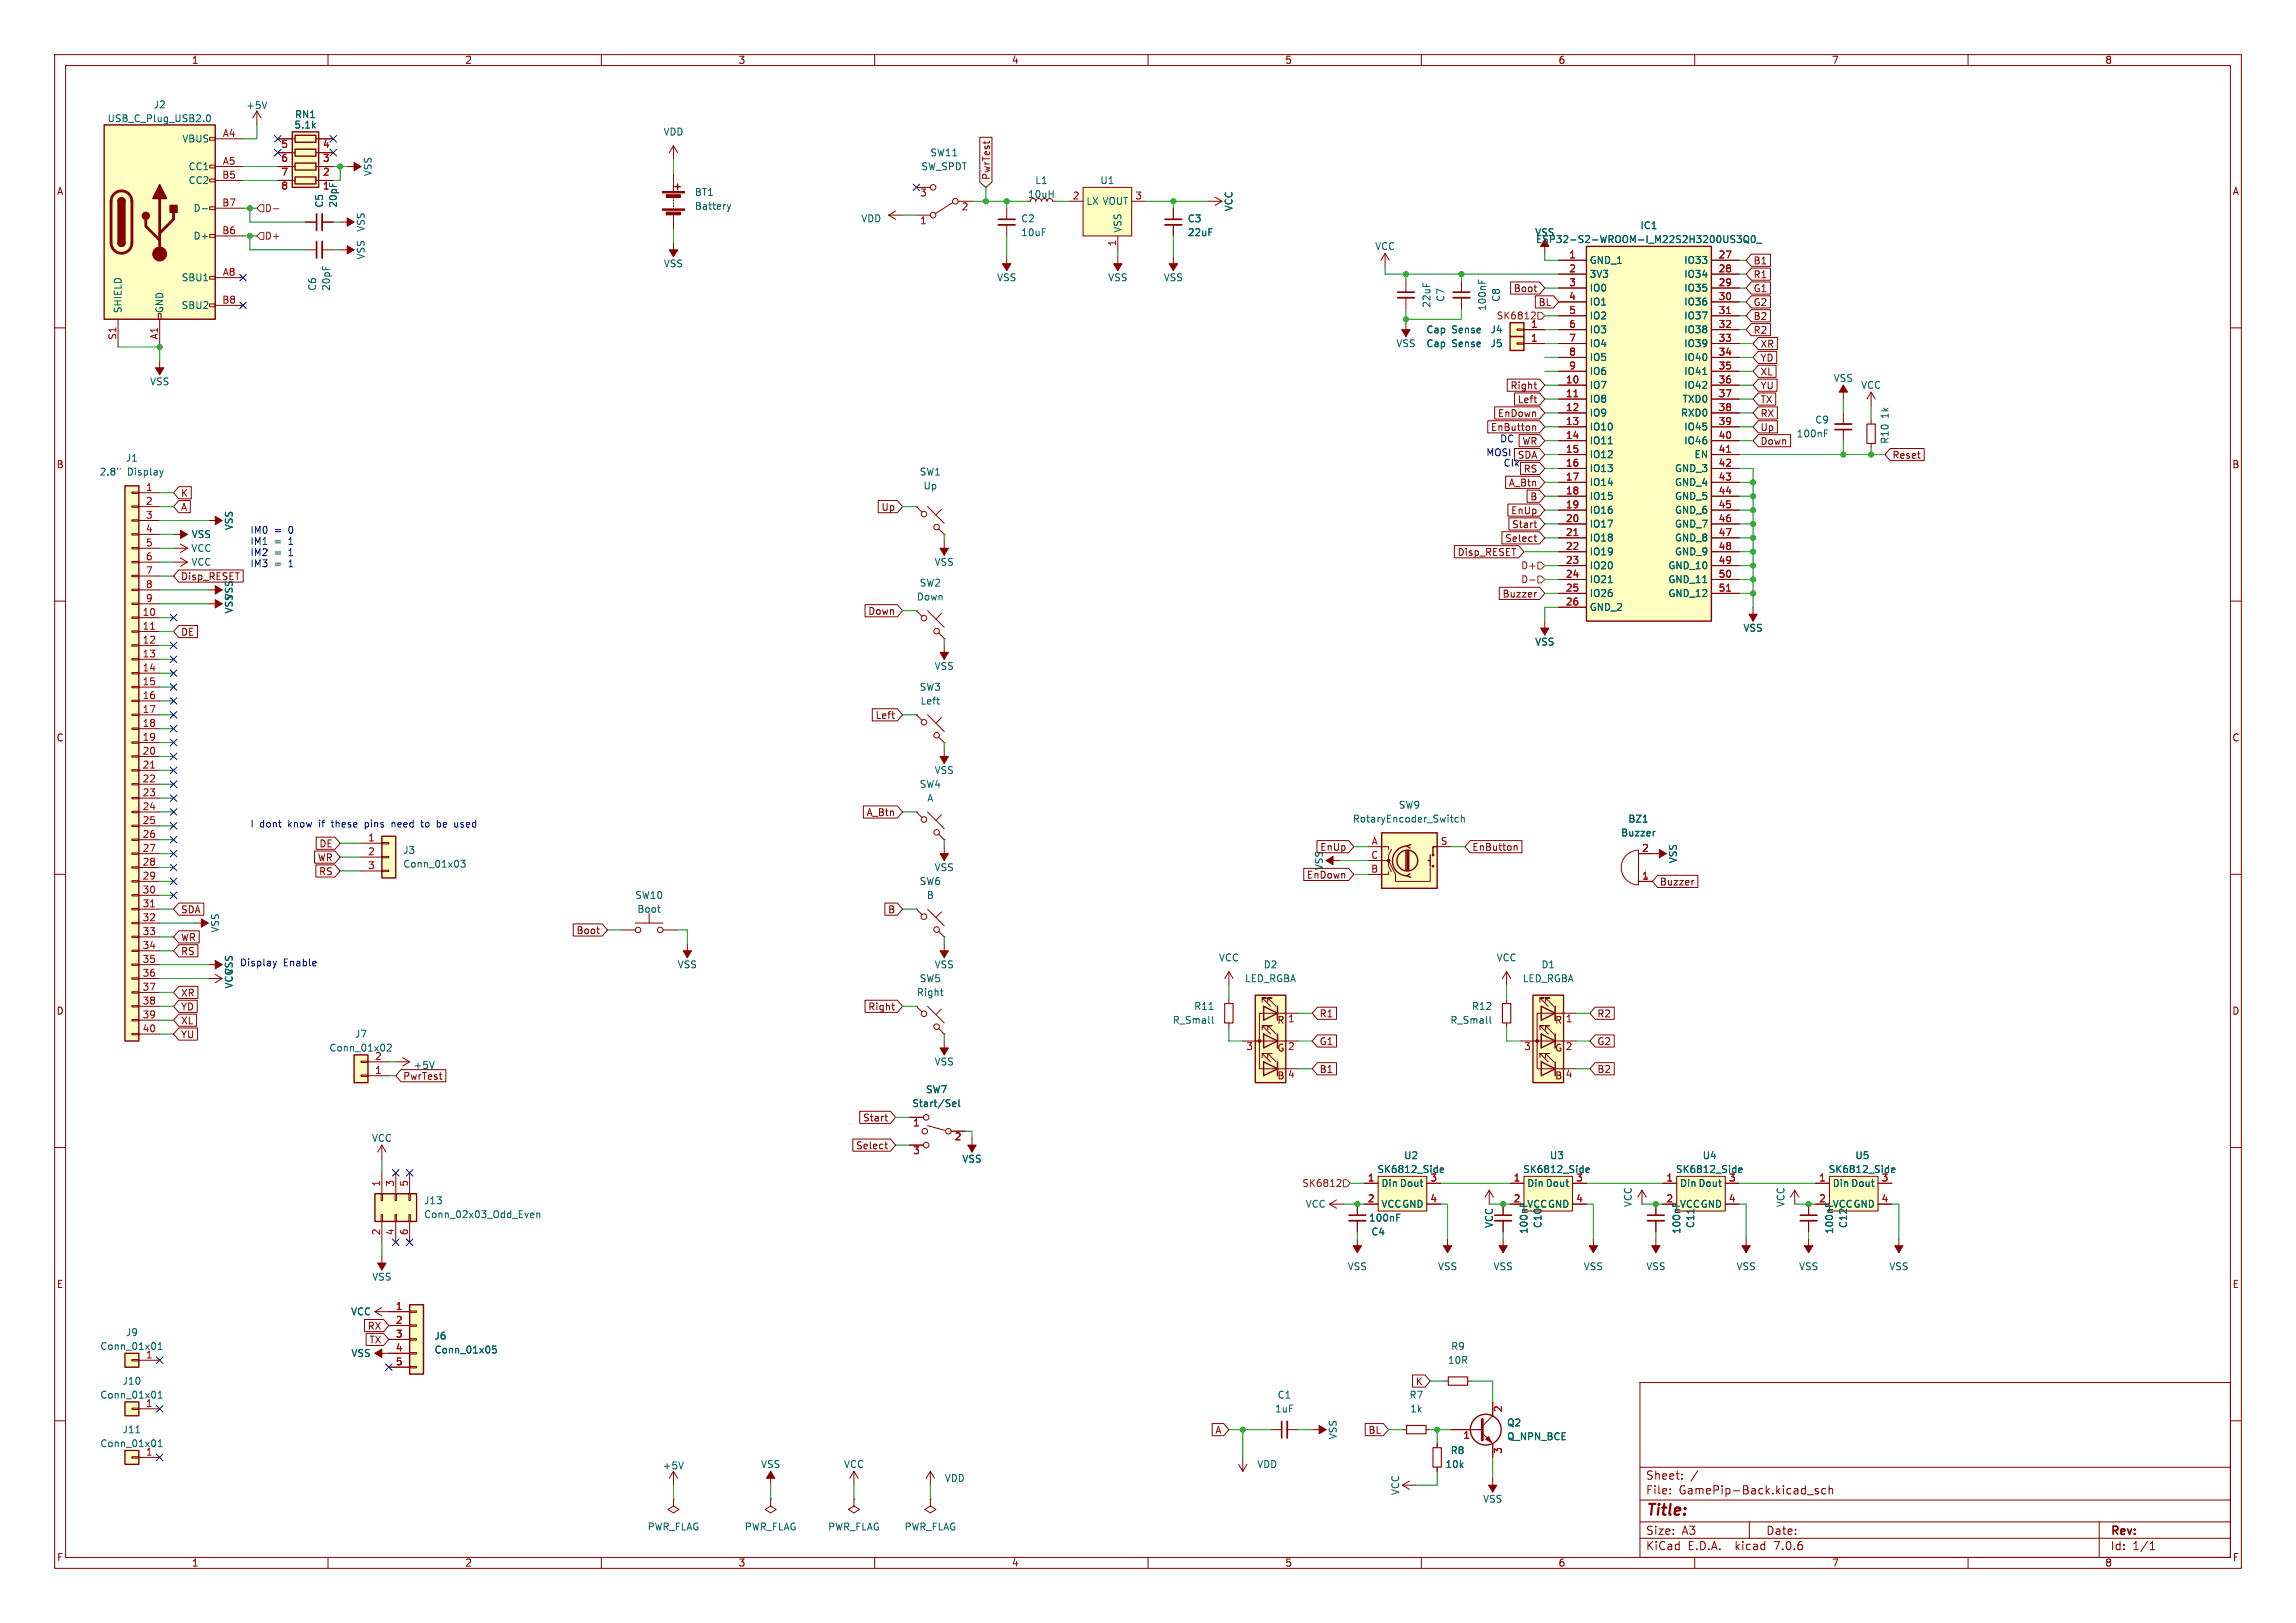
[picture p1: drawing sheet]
<svg xmlns="http://www.w3.org/2000/svg" width="420mm" height="297mm" viewBox="0 0 420 297" stroke-linecap="round" stroke-linejoin="round" font-family="sans-serif">
<defs><g id="words">
<text font-size="2.8" fill="#840000" x="301" y="277.9">Title:</text>
<g font-size="2.1" fill="#840000">
<text x="301" y="273.7">File:</text>
<text x="301" y="271">Sheet:</text>
<text x="307.1" y="273.7">GamePip-Back.kicad_sch</text>
<text x="301" y="281.1">Size:</text>
<text x="307.6" y="281.1">A3</text>
<text x="323" y="281.1">Date:</text>
<text x="386" y="281.3">Rev:</text>
<text x="301" y="283.9">KiCad</text>
<text x="308.7" y="283.9">E.D.A.</text>
<text x="317.6" y="283.9">kicad</text>
<text x="324.8" y="283.9">7.0.6</text>
<text x="386" y="283.9">Id:</text>
<text x="390.1" y="283.9">1/1</text>
</g>
<g font-size="1.8" fill="#840000">
<text x="35" y="11.9">1</text>
<text x="85" y="11.9">2</text>
<text x="135" y="11.9">3</text>
<text x="185" y="11.9">4</text>
<text x="235" y="11.9">5</text>
<text x="285" y="11.9">6</text>
<text x="335" y="11.9">7</text>
<text x="385" y="11.9">8</text>
<text x="10.3" y="35.9">A</text>
<text x="181.3" y="33" transform="rotate(-90 181.3 33)">PwrTest</text>
<text x="408.3" y="35.9">A</text>
<text x="276.8" y="53.7">Boot</text>
<text x="320.7" y="53.7">G1</text>
<text x="320.7" y="51.1">R1</text>
<text x="320.7" y="48.6">B1</text>
<text x="281.3" y="56.2">BL</text>
<text x="320.7" y="56.2">G2</text>
<text x="320.7" y="58.7">B2</text>
<text x="320.7" y="61.3">R2</text>
<text x="321.9" y="63.8">XR</text>
<text x="276.2" y="71.4">Right</text>
<text x="321.9" y="71.4">YU</text>
<text x="321.9" y="68.9">XL</text>
<text x="321.9" y="66.4">YD</text>
<text x="273.9" y="76.5">EnDown</text>
<text x="277.5" y="74">Left</text>
<text x="321.9" y="74">TX</text>
<text x="321.9" y="76.5">RX</text>
<text x="272.6" y="79.1">EnButton</text>
<text x="278.4" y="81.6">WR</text>
<text x="321.9" y="79.1">Up</text>
<text x="321.9" y="81.6">Down</text>
<text x="10.3" y="85.9">B</text>
<text x="275.9" y="89.2">A_Btn</text>
<text x="277.5" y="84.1">SDA</text>
<text x="278.6" y="86.7">RS</text>
<text x="346.1" y="84.1">Reset</text>
<text x="408.2" y="85.9">B</text>
<text x="33" y="93.7">A</text>
<text x="33" y="91.1">K</text>
<text x="161.1" y="93.7">Up</text>
<text x="276.3" y="94.3">EnUp</text>
<text x="279.8" y="91.8">B</text>
<text x="266.5" y="101.9">Disp_RESET</text>
<text x="275.2" y="99.4">Select</text>
<text x="276.5" y="96.8">Start</text>
<text x="33" y="106.4">Disp_RESET</text>
<text x="158.7" y="112.7">Down</text>
<text x="274.8" y="109.5">Buzzer</text>
<text x="33" y="116.5">DE</text>
<text x="160.1" y="131.8">Left</text>
<text x="10.3" y="135.9">C</text>
<text x="408.2" y="135.9">C</text>
<text x="158.4" y="149.5">A_Btn</text>
<text x="58.3" y="155.3">DE</text>
<text x="241.4" y="155.9">EnUp</text>
<text x="269.2" y="155.9">EnButton</text>
<text x="58" y="157.8">WR</text>
<text x="58.3" y="160.3">RS</text>
<text x="239" y="161">EnDown</text>
<text x="242.2" y="159.3" transform="rotate(-90 242.2 159.3)">VSS</text>
<text x="33" y="167.3">SDA</text>
<text x="162.4" y="167.3">B</text>
<text x="303.5" y="162.2">Buzzer</text>
<text x="33" y="172.4">WR</text>
<text x="105.4" y="171.1">Boot</text>
<text x="33" y="174.9">RS</text>
<text x="10.3" y="185.9">D</text>
<text x="33" y="182.6">XR</text>
<text x="33" y="185.1">YD</text>
<text x="158.7" y="185.1">Right</text>
<text x="408.2" y="185.9">D</text>
<text x="33" y="190.2">YU</text>
<text x="33" y="187.6">XL</text>
<text x="233.6" y="187.6">R</text>
<text x="241.3" y="186.4">R1</text>
<text x="241.3" y="191.5">G1</text>
<text x="284.4" y="187.6">R</text>
<text x="292.1" y="186.4">R2</text>
<text x="292.1" y="191.5">G2</text>
<text x="73.7" y="197.8">PwrTest</text>
<text x="75.6" y="195.8">+5V</text>
<text x="233.6" y="197.7">B</text>
<text x="233.6" y="192.6">G</text>
<text x="241.3" y="196.5">B1</text>
<text x="284.4" y="197.7">B</text>
<text x="284.4" y="192.6">G</text>
<text x="292.1" y="196.5">B2</text>
<text x="157.8" y="205.4">Start</text>
<text x="156.5" y="210.5">Select</text>
<text x="10.3" y="235.9">E</text>
<text x="408.3" y="235.9">E</text>
<text x="67.2" y="243.5">RX</text>
<text x="67.5" y="246.1">TX</text>
<text x="258.9" y="253.7">K</text>
<text x="222.2" y="262.6">A</text>
<text x="250.2" y="262.6">BL</text>
<text x="10.3" y="285.9">F</text>
<text x="35" y="286.9">1</text>
<text x="85" y="286.9">2</text>
<text x="135" y="286.9">3</text>
<text x="185" y="286.9">4</text>
<text x="235" y="286.9">5</text>
<text x="285" y="286.9">6</text>
<text x="335" y="286.9">7</text>
<text x="385" y="286.9">8</text>
<text x="408.3" y="285.9">F</text>
</g>
<g font-size="1.8" fill="#006464">
<text x="19.6" y="22.6">USB_C_Plug_USB2.0</text>
<text x="28" y="20">J2</text>
<text x="45" y="20.2">+5V</text>
<text x="53.8" y="23.7">5.1k</text>
<text x="53.9" y="21.8">RN1</text>
<text x="33.3" y="26.3">VBUS</text>
<text x="121.3" y="25">VDD</text>
<text x="170.1" y="28.8">SW11</text>
<text x="34.4" y="31.3">CC1</text>
<text x="34.4" y="33.9">CC2</text>
<text x="68.2" y="32.3" transform="rotate(-90 68.2 32.3)">VSS</text>
<text x="168.4" y="31.3">SW_SPDT</text>
<text x="189.3" y="33.9">L1</text>
<text x="201.2" y="33.9">U1</text>
<text x="35.3" y="39">D-</text>
<text x="59.3" y="38.1" transform="rotate(-90 59.3 38.1)">C5</text>
<text x="61.8" y="38.1" transform="rotate(-90 61.8 38.1)">20pF</text>
<text x="127" y="36">BT1</text>
<text x="127" y="38.6">Battery</text>
<text x="157.4" y="40.9">VDD</text>
<text x="186.7" y="40.9">C2</text>
<text x="187.9" y="36.4">10uH</text>
<text x="198.6" y="37.7">LX VOUT</text>
<text x="217.2" y="40.9">C3</text>
<text x="225.7" y="38.7" transform="rotate(-90 225.7 38.7)">VCC</text>
<text x="35.3" y="44">D+</text>
<text x="66.9" y="47.6" transform="rotate(-90 66.9 47.6)">VSS</text>
<text x="66.9" y="42.5" transform="rotate(-90 66.9 42.5)">VSS</text>
<text x="186.7" y="43.4">10uF</text>
<text x="205.3" y="42.7" transform="rotate(-90 205.3 42.7)">VSS</text>
<text x="217.2" y="43.4">22uF</text>
<text x="251.4" y="45.9">VCC</text>
<text x="280.7" y="43.4">VSS</text>
<text x="280.9" y="44.7">ESP32-S2-WROOM-I_M22S2H3200US3Q0_</text>
<text x="300" y="42.1">IC1</text>
<text x="33.1" y="51.7">SBU1</text>
<text x="58" y="53.3" transform="rotate(-90 58 53.3)">C6</text>
<text x="60.6" y="53.3" transform="rotate(-90 60.6 53.3)">20pF</text>
<text x="121.3" y="49.1">VSS</text>
<text x="182.3" y="51.7">VSS</text>
<text x="202.6" y="51.7">VSS</text>
<text x="212.8" y="51.7">VSS</text>
<text x="290.7" y="48.5">GND_1</text>
<text x="290.7" y="51">3V3</text>
<text x="290.7" y="53.6">IO0</text>
<text x="308" y="48.5">IO33</text>
<text x="308" y="51">IO34</text>
<text x="308" y="53.6">IO35</text>
<text x="22.5" y="57.4" transform="rotate(-90 22.5 57.4)">SHIELD</text>
<text x="30.1" y="57.4" transform="rotate(-90 30.1 57.4)">GND</text>
<text x="33.1" y="56.7">SBU2</text>
<text x="261.8" y="56.4" transform="rotate(-90 261.8 56.4)">22uF</text>
<text x="264.4" y="55.3" transform="rotate(-90 264.4 55.3)">C7</text>
<text x="272" y="57" transform="rotate(-90 272 57)">100nF</text>
<text x="274.5" y="55.3" transform="rotate(-90 274.5 55.3)">C8</text>
<text x="290.7" y="56.1">IO1</text>
<text x="290.7" y="58.6">IO2</text>
<text x="308" y="56.1">IO36</text>
<text x="308" y="58.6">IO37</text>
<text x="255.3" y="63.7">VSS</text>
<text x="260.8" y="61.2">Cap</text>
<text x="260.8" y="63.7">Cap</text>
<text x="265.6" y="61.2">Sense</text>
<text x="265.6" y="63.7">Sense</text>
<text x="272.6" y="61.2">J4</text>
<text x="272.6" y="63.7">J5</text>
<text x="290.7" y="61.2">IO3</text>
<text x="290.7" y="63.7">IO4</text>
<text x="308" y="61.2">IO38</text>
<text x="308" y="63.7">IO39</text>
<text x="27.4" y="70.7">VSS</text>
<text x="290.7" y="71.3">IO7</text>
<text x="290.7" y="66.3">IO5</text>
<text x="290.7" y="68.8">IO6</text>
<text x="308" y="66.3">IO40</text>
<text x="308" y="68.8">IO41</text>
<text x="308" y="71.3">IO42</text>
<text x="335.3" y="70.1">VSS</text>
<text x="340.3" y="71.3">VCC</text>
<text x="290.7" y="73.9">IO8</text>
<text x="290.7" y="76.4">IO9</text>
<text x="307.4" y="76.4">RXD0</text>
<text x="307.7" y="73.9">TXD0</text>
<text x="332" y="77.7">C9</text>
<text x="345.7" y="76.8" transform="rotate(-90 345.7 76.8)">1k</text>
<text x="290.7" y="79">IO10</text>
<text x="290.7" y="81.5">IO11</text>
<text x="308" y="79">IO45</text>
<text x="308" y="81.5">IO46</text>
<text x="328.6" y="80.2">100nF</text>
<text x="345.7" y="81.3" transform="rotate(-90 345.7 81.3)">R10</text>
<text x="18.1" y="87.2">2.8&quot;</text>
<text x="22.9" y="84.7">J1</text>
<text x="23.3" y="87.2">Display</text>
<text x="168.1" y="87.2">SW1</text>
<text x="168.8" y="89.8">Up</text>
<text x="290.7" y="84">IO12</text>
<text x="290.7" y="86.6">IO13</text>
<text x="290.7" y="89.1">IO14</text>
<text x="306.3" y="86.6">GND_3</text>
<text x="306.3" y="89.1">GND_4</text>
<text x="309.9" y="84">EN</text>
<text x="290.7" y="91.7">IO15</text>
<text x="290.7" y="94.2">IO16</text>
<text x="306.3" y="91.7">GND_5</text>
<text x="306.3" y="94.2">GND_6</text>
<text x="34.9" y="101.2">VCC</text>
<text x="35" y="98.7">VSS</text>
<text x="42.8" y="97.1" transform="rotate(-90 42.8 97.1)">VSS</text>
<text x="290.7" y="96.7">IO17</text>
<text x="290.7" y="99.3">IO18</text>
<text x="290.7" y="101.8">IO19</text>
<text x="306.3" y="96.7">GND_7</text>
<text x="306.3" y="99.3">GND_8</text>
<text x="306.3" y="101.8">GND_9</text>
<text x="34.9" y="103.7">VCC</text>
<text x="168.1" y="107.5">SW2</text>
<text x="170.9" y="103.7">VSS</text>
<text x="290.7" y="104.4">IO20</text>
<text x="290.7" y="106.9">IO21</text>
<text x="305.1" y="104.4">GND_10</text>
<text x="305.1" y="106.9">GND_11</text>
<text x="42.8" y="112.3" transform="rotate(-90 42.8 112.3)">VSS</text>
<text x="42.8" y="109.8" transform="rotate(-90 42.8 109.8)">VSS</text>
<text x="167.6" y="110.1">Down</text>
<text x="290.7" y="109.4">IO26</text>
<text x="290.7" y="112">GND_2</text>
<text x="305.1" y="109.4">GND_12</text>
<text x="280.7" y="118.3">VSS</text>
<text x="318.8" y="115.8">VSS</text>
<text x="170.9" y="122.8">VSS</text>
<text x="168.1" y="126.6">SW3</text>
<text x="168.3" y="129.1">Left</text>
<text x="170.9" y="141.8">VSS</text>
<text x="168.1" y="144.4">SW4</text>
<text x="169.5" y="146.9">A</text>
<text x="255.8" y="148.2">SW9</text>
<text x="247.4" y="150.7">RotaryEncoder_Switch</text>
<text x="296.4" y="153.3">Buzzer</text>
<text x="297.8" y="150.7">BZ1</text>
<text x="73.7" y="156.4">J3</text>
<text x="73.7" y="159">Conn_01x03</text>
<text x="170.9" y="159.6">VSS</text>
<text x="306.9" y="158.1" transform="rotate(-90 306.9 158.1)">VSS</text>
<text x="116.1" y="164.7">SW10</text>
<text x="116.5" y="167.2">Boot</text>
<text x="168.1" y="162.2">SW6</text>
<text x="169.4" y="164.7">B</text>
<text x="40.2" y="170.8" transform="rotate(-90 40.2 170.8)">VSS</text>
<text x="42.8" y="178.4" transform="rotate(-90 42.8 178.4)">VSS</text>
<text x="123.9" y="177.4">VSS</text>
<text x="168.1" y="179.9">SW5</text>
<text x="170.9" y="177.4">VSS</text>
<text x="222.9" y="176.1">VCC</text>
<text x="227.7" y="179.9">LED_RGBA</text>
<text x="231.1" y="177.4">D2</text>
<text x="273.7" y="176.1">VCC</text>
<text x="278.5" y="179.9">LED_RGBA</text>
<text x="281.9" y="177.4">D1</text>
<text x="42.8" y="181" transform="rotate(-90 42.8 181)">VCC</text>
<text x="167.6" y="182.5">Right</text>
<text x="218.3" y="185">R11</text>
<text x="269.1" y="185">R12</text>
<text x="64.8" y="190.1">J7</text>
<text x="214.4" y="187.6">R_Small</text>
<text x="265.2" y="187.6">R_Small</text>
<text x="60.2" y="192.6">Conn_01x02</text>
<text x="68.5" y="194.1">2</text>
<text x="170.9" y="195.2">VSS</text>
<text x="166.8" y="202.8">Start/Sel</text>
<text x="169.3" y="200.3">SW7</text>
<text x="67.9" y="209.1">VCC</text>
<text x="175.9" y="213">VSS</text>
<text x="251.9" y="214.9">SK6812_Side</text>
<text x="256.8" y="212.3">U2</text>
<text x="278.5" y="214.9">SK6812_Side</text>
<text x="283.4" y="212.3">U3</text>
<text x="306.5" y="214.9">SK6812_Side</text>
<text x="311.4" y="212.3">U4</text>
<text x="334.4" y="214.9">SK6812_Side</text>
<text x="339.3" y="212.3">U5</text>
<text x="77.5" y="220.6">J13</text>
<text x="238.7" y="221.2">VCC</text>
<text x="252.6" y="217.4">Din Dout</text>
<text x="252.6" y="221.2">VCCGND</text>
<text x="279.3" y="217.4">Din Dout</text>
<text x="279.3" y="221.2">VCCGND</text>
<text x="298.7" y="221" transform="rotate(-90 298.7 221)">VCC</text>
<text x="307.2" y="217.4">Din Dout</text>
<text x="307.2" y="221.2">VCCGND</text>
<text x="326.6" y="221" transform="rotate(-90 326.6 221)">VCC</text>
<text x="335.2" y="217.4">Din Dout</text>
<text x="335.2" y="221.2">VCCGND</text>
<text x="77.5" y="223.1">Conn_02x03_Odd_Even</text>
<text x="250.3" y="223.7">100nF</text>
<text x="250.8" y="226.3">C4</text>
<text x="273.3" y="224.8" transform="rotate(-90 273.3 224.8)">VCC</text>
<text x="279.6" y="225.9" transform="rotate(-90 279.6 225.9)">100nF</text>
<text x="282.2" y="224.8" transform="rotate(-90 282.2 224.8)">C10</text>
<text x="307.6" y="225.9" transform="rotate(-90 307.6 225.9)">100nF</text>
<text x="310.1" y="224.8" transform="rotate(-90 310.1 224.8)">C11</text>
<text x="335.5" y="225.9" transform="rotate(-90 335.5 225.9)">100nF</text>
<text x="338" y="224.8" transform="rotate(-90 338 224.8)">C12</text>
<text x="246.4" y="232.6">VSS</text>
<text x="262.9" y="232.6">VSS</text>
<text x="273.1" y="232.6">VSS</text>
<text x="289.6" y="232.6">VSS</text>
<text x="301" y="232.6">VSS</text>
<text x="317.6" y="232.6">VSS</text>
<text x="329" y="232.6">VSS</text>
<text x="345.5" y="232.6">VSS</text>
<text x="68" y="234.5">VSS</text>
<text x="22.9" y="244.7">J9</text>
<text x="64.1" y="240.9">VCC</text>
<text x="79.4" y="245.3">J6</text>
<text x="18.3" y="247.2">Conn_01x01</text>
<text x="64.2" y="248.5">VSS</text>
<text x="79.4" y="247.9">Conn_01x05</text>
<text x="264.8" y="249.8">10R</text>
<text x="265.4" y="247.2">R9</text>
<text x="18.3" y="256.1">Conn_01x01</text>
<text x="22.3" y="253.6">J10</text>
<text x="233.6" y="256.1">C1</text>
<text x="257.7" y="256.1">R7</text>
<text x="22.3" y="262.5">J11</text>
<text x="233.1" y="258.7">1uF</text>
<text x="244.7" y="263.5" transform="rotate(-90 244.7 263.5)">VSS</text>
<text x="257.9" y="258.7">1k</text>
<text x="275.6" y="261.2">Q2</text>
<text x="275.6" y="263.8">Q_NPN_BCE</text>
<text x="18.3" y="265">Conn_01x01</text>
<text x="121.2" y="269.1">+5V</text>
<text x="139.1" y="268.8">VSS</text>
<text x="154.3" y="268.8">VCC</text>
<text x="229.9" y="268.8">VDD</text>
<text x="264.3" y="268.8">10k</text>
<text x="265.3" y="266.3">R8</text>
<text x="172.7" y="271.4">VDD</text>
<text x="256.1" y="273.7" transform="rotate(-90 256.1 273.7)">VCC</text>
<text x="271.2" y="275.2">VSS</text>
<text x="118.4" y="280.3">PWR_FLAG</text>
<text x="136.2" y="280.3">PWR_FLAG</text>
<text x="151.4" y="280.3">PWR_FLAG</text>
<text x="165.4" y="280.3">PWR_FLAG</text>
</g>
<g font-size="1.8" fill="#a90000">
<text x="40.7" y="25.1">A4</text>
<text x="51.4" y="27.4">5</text>
<text x="51.4" y="29.9">6</text>
<text x="59" y="29.9">3</text>
<text x="59" y="27.4">4</text>
<text x="40.6" y="32.8">B5</text>
<text x="40.7" y="30.2">A5</text>
<text x="51.4" y="32.5">7</text>
<text x="51.4" y="35">8</text>
<text x="59" y="35">1</text>
<text x="59" y="32.5">2</text>
<text x="40.6" y="37.8">B7</text>
<text x="168.2" y="41.4">1</text>
<text x="168.2" y="36.3">3</text>
<text x="175.8" y="38.8">2</text>
<text x="196.1" y="36.6">2</text>
<text x="207.6" y="36.6">3</text>
<text x="40.6" y="42.9">B6</text>
<text x="204.2" y="45.2" transform="rotate(-90 204.2 45.2)">1</text>
<text x="286.9" y="47.4">1</text>
<text x="314.3" y="47.4">27</text>
<text x="40.7" y="50.5">A8</text>
<text x="286.9" y="49.9">2</text>
<text x="286.9" y="52.5">3</text>
<text x="314.3" y="49.9">28</text>
<text x="314.3" y="52.5">29</text>
<text x="40.6" y="55.6">B8</text>
<text x="286.9" y="55">4</text>
<text x="286.9" y="57.5">5</text>
<text x="314.3" y="55">30</text>
<text x="314.3" y="57.5">31</text>
<text x="21.3" y="62.3" transform="rotate(-90 21.3 62.3)">S1</text>
<text x="29" y="62.2" transform="rotate(-90 29 62.2)">A1</text>
<text x="280" y="60.1">1</text>
<text x="280" y="62.6">1</text>
<text x="286.9" y="60.1">6</text>
<text x="286.9" y="62.6">7</text>
<text x="286.9" y="65.2">8</text>
<text x="314.3" y="60.1">32</text>
<text x="314.3" y="62.6">33</text>
<text x="314.3" y="65.2">34</text>
<text x="286.3" y="70.2">10</text>
<text x="286.9" y="67.7">9</text>
<text x="314.3" y="67.7">35</text>
<text x="314.3" y="70.2">36</text>
<text x="286.3" y="72.8">11</text>
<text x="286.3" y="75.3">12</text>
<text x="286.3" y="77.9">13</text>
<text x="314.3" y="72.8">37</text>
<text x="314.3" y="75.3">38</text>
<text x="314.3" y="77.9">39</text>
<text x="286.3" y="80.4">14</text>
<text x="286.3" y="82.9">15</text>
<text x="314.3" y="80.4">40</text>
<text x="314.3" y="82.9">41</text>
<text x="26.6" y="89.9">1</text>
<text x="286.3" y="85.5">16</text>
<text x="286.3" y="88">17</text>
<text x="314.3" y="85.5">42</text>
<text x="314.3" y="88">43</text>
<text x="26.6" y="92.5">2</text>
<text x="26.6" y="95">3</text>
<text x="286.3" y="90.6">18</text>
<text x="286.3" y="93.1">19</text>
<text x="286.3" y="95.6">20</text>
<text x="314.3" y="90.6">44</text>
<text x="314.3" y="93.1">45</text>
<text x="314.3" y="95.6">46</text>
<text x="26.6" y="97.5">4</text>
<text x="26.6" y="100.1">5</text>
<text x="286.3" y="98.2">21</text>
<text x="286.3" y="100.7">22</text>
<text x="314.3" y="98.2">47</text>
<text x="314.3" y="100.7">48</text>
<text x="26.6" y="102.6">6</text>
<text x="26.6" y="105.2">7</text>
<text x="26.6" y="107.7">8</text>
<text x="286.3" y="103.3">23</text>
<text x="286.3" y="105.8">24</text>
<text x="314.3" y="103.3">49</text>
<text x="314.3" y="105.8">50</text>
<text x="26" y="112.8">10</text>
<text x="26.6" y="110.2">9</text>
<text x="286.3" y="108.3">25</text>
<text x="286.3" y="110.9">26</text>
<text x="314.3" y="108.3">51</text>
<text x="26" y="115.3">11</text>
<text x="26" y="117.9">12</text>
<text x="26" y="120.4">13</text>
<text x="26" y="122.9">14</text>
<text x="26" y="125.5">15</text>
<text x="26" y="128">16</text>
<text x="26" y="130.6">17</text>
<text x="26" y="133.1">18</text>
<text x="26" y="135.6">19</text>
<text x="26" y="138.2">20</text>
<text x="26" y="140.7">21</text>
<text x="26" y="143.3">22</text>
<text x="26" y="145.8">23</text>
<text x="26" y="148.3">24</text>
<text x="26" y="150.9">25</text>
<text x="26" y="153.4">26</text>
<text x="26" y="156">27</text>
<text x="67.2" y="154.1">1</text>
<text x="250.8" y="154.7">A</text>
<text x="263.5" y="154.7">S</text>
<text x="300.3" y="156">2</text>
<text x="26" y="158.5">28</text>
<text x="26" y="161">29</text>
<text x="67.2" y="156.6">2</text>
<text x="67.2" y="159.1">3</text>
<text x="250.7" y="159.8">B</text>
<text x="250.7" y="157.2">C</text>
<text x="300.3" y="161">1</text>
<text x="26" y="163.6">30</text>
<text x="26" y="166.1">31</text>
<text x="26" y="168.7">32</text>
<text x="26" y="171.2">33</text>
<text x="26" y="173.7">34</text>
<text x="26" y="176.3">35</text>
<text x="26" y="178.8">36</text>
<text x="26" y="181.4">37</text>
<text x="26" y="183.9">38</text>
<text x="26" y="186.4">39</text>
<text x="26" y="189">40</text>
<text x="235.5" y="187.4">1</text>
<text x="286.3" y="187.4">1</text>
<text x="68.5" y="196.6">1</text>
<text x="227.9" y="192.5">3</text>
<text x="235.5" y="192.5">2</text>
<text x="235.5" y="197.6">4</text>
<text x="278.7" y="192.5">3</text>
<text x="286.3" y="192.5">2</text>
<text x="286.3" y="197.6">4</text>
<text x="166.9" y="206.5">1</text>
<text x="174.6" y="209">2</text>
<text x="166.9" y="211.5">3</text>
<text x="69.6" y="217.2" transform="rotate(-90 69.6 217.2)">1</text>
<text x="72.1" y="217.2" transform="rotate(-90 72.1 217.2)">3</text>
<text x="74.7" y="217.2" transform="rotate(-90 74.7 217.2)">5</text>
<text x="250.1" y="216.3">1</text>
<text x="250.1" y="220.1">2</text>
<text x="261.5" y="216.3">3</text>
<text x="261.5" y="220.1">4</text>
<text x="276.8" y="216.3">1</text>
<text x="276.8" y="220.1">2</text>
<text x="288.2" y="216.3">3</text>
<text x="288.2" y="220.1">4</text>
<text x="304.7" y="216.3">1</text>
<text x="304.7" y="220.1">2</text>
<text x="316.2" y="216.3">3</text>
<text x="316.2" y="220.1">4</text>
<text x="332.7" y="216.3">1</text>
<text x="332.7" y="220.1">2</text>
<text x="344.1" y="216.3">3</text>
<text x="344.1" y="220.1">4</text>
<text x="69.6" y="226.1" transform="rotate(-90 69.6 226.1)">2</text>
<text x="72.1" y="226.1" transform="rotate(-90 72.1 226.1)">4</text>
<text x="74.7" y="226.1" transform="rotate(-90 74.7 226.1)">6</text>
<text x="72.3" y="239.8">1</text>
<text x="72.3" y="242.3">2</text>
<text x="72.3" y="244.9">3</text>
<text x="26.6" y="248.7">1</text>
<text x="72.3" y="247.4">4</text>
<text x="72.3" y="249.9">5</text>
<text x="26.6" y="257.6">1</text>
<text x="267.6" y="263.6">1</text>
<text x="275" y="258.5" transform="rotate(-90 275 258.5)">2</text>
<text x="26.6" y="266.4">1</text>
<text x="275" y="266.1" transform="rotate(-90 275 266.1)">3</text>
</g>
<g font-size="1.8" fill="#725600">
<text x="48.4" y="39">D-</text>
<text x="48.4" y="44">D+</text>
<text x="273.7" y="58.6">SK6812</text>
<text x="278.2" y="104.4">D+</text>
<text x="278.2" y="106.9">D-</text>
<text x="238.1" y="217.4">SK6812</text>
</g>
<g font-size="1.8" fill="#0000c2">
<text x="271.8" y="83.6">MOSI</text>
<text x="274.3" y="81">DC</text>
<text x="275" y="85.5">Clk</text>
<text x="45.7" y="97.8">IM0</text>
<text x="45.7" y="99.8">IM1</text>
<text x="45.7" y="101.8">IM2</text>
<text x="50.2" y="97.8">=</text>
<text x="50.2" y="99.8">=</text>
<text x="50.2" y="101.8">=</text>
<text x="52.9" y="97.8">0</text>
<text x="52.9" y="99.8">1</text>
<text x="52.9" y="101.8">1</text>
<text x="45.7" y="103.9">IM3</text>
<text x="50.2" y="103.9">=</text>
<text x="52.9" y="103.9">1</text>
<text x="45.7" y="151.5">I</text>
<text x="47.5" y="151.5">dont</text>
<text x="52.8" y="151.5">know</text>
<text x="58.7" y="151.5">if</text>
<text x="61.2" y="151.5">these</text>
<text x="67.4" y="151.5">pins</text>
<text x="72.5" y="151.5">need</text>
<text x="78.2" y="151.5">to</text>
<text x="81.2" y="151.5">be</text>
<text x="84.6" y="151.5">used</text>
<text x="43.8" y="176.9">Display</text>
<text x="51.8" y="176.9">Enable</text>
</g>
</g></defs>
<g fill="none" stroke="#840000" stroke-width=".18">
<path d="M10 10h400v277h-400zM12 12h396v273h-396zM60 10v2M110 10v2M160 10v2M210 10v2M260 10v2M310 10v2M360 10v2M38.4 37.8h1v.6h-1zM38.4 32.8h1v.5h-1zM38.4 30.2h1v.5h-1z"/>
<path d="M38.4 25.1h1v.6h-1zM39.4 38.1h5M39.4 25.4h5M39.4 30.5h5M39.4 33h5M47 20.3l-.8 1.3M47 20.3v2.6M47 20.3l.8 1.3M50.8 25.4h3.2M50.8 30.5h3.2M50.8 33h3.2M50.8 27.9h3.2"/>
<path d="M57.8 25.4h3.2M57.8 30.5h3.2M57.8 33h3.2M57.8 27.9h3.2M63.5 30.5h2.5M123.2 26.7v2.5M123.2 31.8v3.3M123.2 36.1v.2M123.2 36.6v.2M123.2 37.1v.2M123.2 37.6v.2M123.2 38.1v.3"/>
<path d="M123.2 39.4v2.5M123.2 26.7l-.8 1.2M123.2 26.7l.8 1.2M162.6 39.4h2.5M162.6 39.4l1.2 .7M163.8 38.6l-1.2 .8M167.6 39.4h2.6M167.6 34.3h2.6M174.2 37.1l-3.1 2M175.3 36.8h2.5M179.2 25.1h2.3v8.2l-1.2 1-1.1-1zM180.2 25.8v.5"/>
<path d="M181 25.8v.2M184.1 38.1v2M192.5 36.8h.5M195.6 36.8h2.5M198.1 34.3h8.9v8.9h-8.9zM207 36.8h2.5M214.6 38.1v2M221 36.8h2.5M222.2 36.1l1.3 .7M223.5 36.8l-1.3 .8M10 60h2M21.6 58.4v5.1"/>
<path d="M29 57.4h.5v1h-.5zM29.2 58.4v5.1M38.3 55.6h1v.5h-1zM38.4 50.6h1v.5h-1zM38.4 42.9h1v.5h-1zM39.4 50.8h5M39.4 43.2h5M39.4 55.9h5M55.9 45.7h2M55.9 40.6h2M58.9 45.7h2.1M58.9 40.6h2.1"/>
<path d="M62.2 45.7h2.6M62.2 40.6h2.6M123.2 44.5v2.5M184.1 41.1v2.1M184.1 47v2.5M204.5 43.2v2.5M204.5 47v2.5M214.6 41.1v2.1M214.6 47v2.5M253.4 46.4l-.8 1.2M253.4 46.4v2.5M253.4 46.4l.7 1.2"/>
<path d="M257.2 51.4v2.1M257.2 54.5v2M257.2 59.1v2.5M267.3 51.4v2.1M267.3 54.5v2M276.3 51.6h5.3l1 1.1-1 1.1h-5.3zM280.6 52.5h.5M280.8 54.1h3.4l.9 1.1-.9 1.2h-3.4zM281 53.4h.1M282.6 43.8v2.6M285.1 47.6h5.1M285.1 50.2h5.1"/>
<path d="M285.1 52.7h5.1M285.1 55.2h5.1M285.1 57.8h5.1M313.1 47.6h5M313.1 50.2h5M313.1 52.7h5M313.1 55.2h5M313.1 57.8h5M320.4 54.1h3.5v2.3h-3.5l-1-1.2zM320.4 56.7h3.5v2.2h-3.5l-1-1.1zM320.4 51.6h3.5v2.2h-3.5l-1-1.1zM320.4 49.1h3.5v2.2h-3.5l-1-1.1z"/>
<path d="M320.4 46.5h3.5v2.2h-3.5l-1-1.1zM320.4 59.2h3.5v2.2h-3.5l-1-1.1zM408 60h2M29.2 66v2.6M272.1 77h9.5l1 1.1-1 1.1h-9.5zM273.4 74.5h8.2l1 1.1-1 1.1h-8.2zM275.7 69.4h5.9l1 1.1-1 1.1h-5.9zM277 71.9h4.6l1 1.1-1 1.1h-4.6zM277.5 60.2h1.3v.3h-1.3zM277.5 62.7h1.3v.3h-1.3zM277.9 79.5h3.7l1 1.1-1 1.2h-3.7zM278.8 60.3h3.8"/>
<path d="M278.8 62.9h3.8M280.4 78l.1-.1 .3 .1 .1 .8M280.6 72.8h.5M280.6 70.3h.5M280.8 71.1l.3 .1M281 73.7h.1M285.1 70.5h5.1M285.1 73h5.1M285.1 75.6h5.1M285.1 78.1h5.1M285.1 60.3h5.1M285.1 62.9h5.1"/>
<path d="M285.1 65.4h5.1M285.1 67.9h5.1M313.1 70.5h5M313.1 73h5M313.1 75.6h5M313.1 78.1h5M313.1 60.3h5M313.1 62.9h5M313.1 65.4h5M313.1 67.9h5M321.6 77h3.5v2.2h-3.5l-.9-1.1zM321.6 79.5h5.9v2.3h-5.9l-.9-1.2z"/>
<path d="M321.6 71.9h3.2v2.2h-3.2l-.9-1.1zM321.6 74.5h3.5v2.2h-3.5l-.9-1.1zM321.6 69.4h3.5v2.2h-3.5l-.9-1.1zM321.6 61.8h3.5v2.2h-3.5l-.9-1.1zM321.6 66.8h3.3v2.3h-3.3l-.9-1.2zM321.6 64.3h3.4v2.2h-3.4l-.9-1.1zM337.2 70.5v2.5M337.2 75.6v2M337.2 78.6v2M342.3 71.8l.7 1.2M342.3 71.8v2.5M342.3 76.8v.8"/>
<path d="M342.3 71.8l-.8 1.2M24.1 97.7h1.3v.2h-1.3zM24.1 95.1h1.3v.3h-1.3zM24.1 92.6h1.3v.2h-1.3zM24.1 90h1.3v.3h-1.3zM25.4 97.8h3.8M25.4 95.3h3.8M25.4 90.2h3.8M25.4 92.7h3.8M31.7 97.8h2.6M32.7 91.6h2.1v2.2h-2.1l-1-1.1zM32.7 89.1h2.3v2.2h-2.3l-1-1.1z"/>
<path d="M33 99.6l1.3 .7M38.1 95.3h2.5M160.7 91.6h3.4l1 1.1-1 1.1h-3.4zM167.6 92.7l1.1 1M167.6 92.7h.1M169.7 92.7l3 3.1M171.7 96.8l1 1M172.2 93.2l-1 1M172.7 97.8h.1M172.7 99.1v2.5M266 99.9h11.8l1 1.1-1 1.1h-11.8zM274.7 97.3h6.9l1 1.1-1 1.1h-6.9z"/>
<path d="M275.4 87.2h6.2l1 1.1-1 1.1h-6.2zM275.8 92.2h5.8l1 1.1-1 1.2h-5.8zM276 94.8h5.6l1 1.1-1 1.1h-5.6zM277 82.1h4.6l1 1.1-1 1.1h-4.6zM278.1 84.6h3.5l1 1.1-1 1.1h-3.5zM279.3 89.7h2.3l1 1.1-1 1.1h-2.3zM280.6 95.7h.5M280.6 98.2h.5M280.8 96.4l.3 .2M280.8 97.8v1.1l.3 .2M285.1 80.6h5.1M285.1 83.2h5.1"/>
<path d="M285.1 85.7h5.1M285.1 88.3h5.1M285.1 90.8h5.1M285.1 93.3h5.1M285.1 95.9h5.1M285.1 98.4h5.1M313.1 80.6h5M313.1 83.2h5M313.1 85.7h5M313.1 88.3h5M313.1 90.8h5M313.1 93.3h5"/>
<path d="M313.1 95.9h5M313.1 98.4h5M342.3 81.2v.7M345.8 82.1h6.2v2.2h-6.2l-1-1.1zM10 110h2M24.1 118h1.3v.2h-1.3zM24.1 115.4h1.3v.3h-1.3zM24.1 112.9h1.3v.3h-1.3zM24.1 110.4h1.3v.2h-1.3zM24.1 107.8h1.3v.3h-1.3zM24.1 105.3h1.3v.2h-1.3zM24.1 102.7h1.3v.3h-1.3z"/>
<path d="M24.1 100.2h1.3v.3h-1.3zM25.4 110.5h3.8M25.4 113h3.8M25.4 115.6h3.8M25.4 118.1h3.8M25.4 100.3h3.8M25.4 102.9h3.8M25.4 105.4h3.8M25.4 108h3.8M31.7 100.3h2.6M31.7 102.9h2.6M32.7 104.3h11.8v2.2h-11.8l-1-1.1z"/>
<path d="M32.7 114.5h3.4v2.2h-3.4l-1-1.1zM33 102.1l1.3 .8M34.3 102.9l-1.3 .7M34.3 100.3l-1.3 .8M38.1 110.5h2.5M38.1 108h2.5M158.2 110.6h5.9l1 1.2-1 1.1h-5.9zM167.6 111.8l1.1 1M167.6 111.8h.1M169.7 111.8l3 3M171.7 115.8l1 1M172.2 112.3l-1 1"/>
<path d="M172.7 116.8h.1M172.7 118.1v2.6M274.3 107.5h7.3l1 1.1-1 1.1h-7.3zM281.1 108.4l-.3 .1M282.6 113.7v2.5M285.1 101h5.1M285.1 103.5h5.1M285.1 106h5.1M285.1 108.6h5.1M285.1 111.1h5.1M313.1 101h5M313.1 103.5h5"/>
<path d="M313.1 106h5M313.1 108.6h5M320.7 111.1v2.6M408 110h2M24.1 138.3h1.3v.3h-1.3zM24.1 135.8h1.3v.2h-1.3zM24.1 133.2h1.3v.3h-1.3zM24.1 130.7h1.3v.2h-1.3zM24.1 128.1h1.3v.3h-1.3zM24.1 125.6h1.3v.3h-1.3zM24.1 123.1h1.3v.2h-1.3zM24.1 120.5h1.3v.3h-1.3z"/>
<path d="M25.4 120.7h3.8M25.4 123.2h3.8M25.4 125.7h3.8M25.4 128.3h3.8M25.4 130.8h3.8M25.4 133.4h3.8M25.4 135.9h3.8M25.4 138.4h3.8M159.6 129.7h4.5l1 1.1-1 1.1h-4.5zM163.1 130.6h.5M163.5 131.5h.1M167.6 130.8l1.1 1"/>
<path d="M167.6 130.8h.1M169.7 130.8l3 3.1M171.7 134.9l1 1M172.2 131.3l-1 1M172.7 135.9h.1M172.7 137.2v2.5M10 160h2M24.1 158.6h1.3v.3h-1.3zM24.1 156.1h1.3v.2h-1.3zM24.1 153.5h1.3v.3h-1.3zM24.1 151h1.3v.3h-1.3zM24.1 148.5h1.3v.2h-1.3z"/>
<path d="M24.1 145.9h1.3v.3h-1.3zM24.1 143.4h1.3v.2h-1.3zM24.1 140.8h1.3v.3h-1.3zM25.4 141h3.8M25.4 143.5h3.8M25.4 146.1h3.8M25.4 148.6h3.8M25.4 151.1h3.8M25.4 153.7h3.8M25.4 156.2h3.8M25.4 158.8h3.8M57.5 155.7h3.8l.9 1.1-.9 1.2h-3.8z"/>
<path d="M57.8 158.3h3.5l.9 1.1-.9 1.1h-3.5zM57.8 153.2h3.5l.9 1.1-.9 1.1h-3.5zM66 154.3h3.8M66 156.8h3.8M66 159.4h3.8M69.8 159.3h1.3v.2h-1.3zM69.8 156.7h1.3v.3h-1.3zM69.8 154.2h1.3v.2h-1.3zM157.9 147.5h6.2l1 1.1-1 1.1h-6.2zM167.6 148.6l1.1 1M167.6 148.6h.1M169.7 148.6l3 3"/>
<path d="M171.7 152.7l1 1M172.2 149.1l-1 1M172.7 153.7h.1M172.7 154.9v2.6M238.5 158.9h8.2l.9 1.1-.9 1.1h-8.2zM240.9 153.8h5.8l.9 1.1-.9 1.2h-5.8zM242.6 157.5h2.5M250.2 154.9h3.8v.5M250.2 157.5h3.8v1l.5 1M254 159.5v.5h-3.8M254 157.5l1.3 2.5v1.3h6.3v-2.5M254.5 155.4l-.5 1.1v1h-.5"/>
<path d="M262.9 154.9h2.5M268.9 153.8h9.5v2.3h-9.5l-.9-1.2zM277 154.8h.4l.1 .8M297.5 156.5a3.2 3.2 0 0 1 2.2-.9v6.3a3.2 3.2 0 0 1-2.9-1.9 3.2 3.2 0 0 1 .7-3.5zM299.7 156.2h5.1M408 160h2M24.1 178.9h1.3v.3h-1.3zM24.1 176.4h1.3v.3h-1.3zM24.1 173.9h1.3v.2h-1.3zM24.1 171.3h1.3v.3h-1.3zM24.1 168.8h1.3v.2h-1.3zM24.1 166.2h1.3v.3h-1.3z"/>
<path d="M24.1 163.7h1.3v.3h-1.3zM24.1 161.2h1.3v.2h-1.3zM25.4 161.3h3.8M25.4 163.8h3.8M25.4 166.4h3.8M25.4 168.9h3.8M25.4 171.5h3.8M25.4 174h3.8M25.4 176.5h3.8M25.4 179.1h3.8M32.7 172.9h3.5v2.2h-3.5l-1-1.1zM32.7 165.3h4.6v2.2h-4.6l-1-1.1z"/>
<path d="M32.7 170.3h3.7v2.3h-3.7l-1-1.1zM35.6 168.9h2.5M38.1 176.5h2.5M38.1 179.1h2.5M39.4 178.3l1.2 .8M40.6 179.1l-1.2 .7M104.9 169.1h5.3l.9 1.1-.9 1.1h-5.3zM109.1 170h.5M109.5 170.9h.1M113.7 170.2h2.5M116.2 168.9h5.1M118.7 167.1v1.8"/>
<path d="M121.3 170.2h2.5M125.7 172.7v2.6M161.9 165.3h2.2l1 1.1-1 1.1h-2.2zM167.6 166.4l1.1 1M167.6 166.4h.1M169.7 166.4l3 3M171.7 170.4l1 1.1M172.2 166.9l-1 1M172.7 171.5h.1M172.7 172.7v2.6M224.8 177.8v2.5M224.8 177.8l-.8 1.3"/>
<path d="M224.8 177.8l.8 1.3M275.6 177.8l-.8 1.3M275.6 177.8v2.5M275.6 177.8l.8 1.3M299.7 161.3h2.6M303.2 160.2h7.4v2.2h-7.4l-.9-1.1zM309.9 161.1l-.3 .1M24.1 189.1h1.3v.3h-1.3zM24.1 186.6h1.3v.2h-1.3zM24.1 184h1.3v.3h-1.3zM24.1 181.5h1.3v.2h-1.3zM25.4 181.6h3.8"/>
<path d="M25.4 184.2h3.8M25.4 186.7h3.8M25.4 189.2h3.8M32.7 188.1h3.4v2.2h-3.4l-1-1.1zM32.7 185.6h3.3v2.2h-3.3l-1-1.1zM32.7 180.5h3.5v2.2h-3.5l-1-1.1zM32.7 183h3.4v2.3h-3.4l-1-1.1zM66 194.2h1.3v.2h-1.3zM66 196.7h1.3v.3h-1.3zM67.3 194.3h3.8M67.3 196.9h3.8M72.4 194.3h2.5"/>
<path d="M73.3 195.7h8.3v2.3h-8.3l-.9-1.1zM73.7 193.5l1.2 .8M74.9 194.3l-1.2 .8M80.4 196.7h.4M80.7 197.5h.1M158.2 183h5.9l1 1.2-1 1.1h-5.9zM163.1 184h.5M163.4 184.8h.2M167.6 184.2l1.1 1M167.6 184.2h.1M169.7 184.2l3 3M171.7 188.2l1 1"/>
<path d="M172.2 184.7l-1 1M172.7 189.2h.1M172.7 190.5v2.5M224.8 182.9v.7M224.8 187.2v.8M227.3 190.5h10.2M230.9 193.5v-.7h.7h-.7l1.5 1.5M230.9 188.5v-.8h.7h-.7l1.5 1.5M230.9 183.4v-.8h.7h-.7l1.5 1.6M231.1 189.2v2.6zM231.1 189.2h.1M231.1 184.2v2.5z"/>
<path d="M231.1 184.2h.1M231.9 193.5v-.7h.8h-.8l1.5 1.5M231.9 188.5v-.8h.8h-.8l1.5 1.5M231.9 183.4v-.8h.8h-.8l1.5 1.6M233.7 189.2v2.6M233.7 184.2v2.5M237.5 185.4h-7.1v10.2h7.1M241 184.3h3.5v2.2h-3.5l-1-1.1zM241 189.4h3.5v2.2h-3.5l-1-1.1zM241 194.5h3.5v2.2h-3.5l-1-1.1zM275.6 182.9v.7M275.6 187.2v.8"/>
<path d="M278.1 190.5h10.2M281.7 193.5v-.7h.7h-.7l1.5 1.5M281.7 188.5v-.8h.7h-.7l1.5 1.5M281.7 183.4v-.8h.7h-.7l1.5 1.6M281.9 189.2v2.6zM281.9 189.2h.1M281.9 184.2v2.5zM281.9 184.2h.1M282.7 193.5v-.7h.8h-.8l1.5 1.5M282.7 188.5v-.8h.8h-.8l1.5 1.5M282.7 183.4v-.8h.8h-.8l1.5 1.6M284.5 189.2v2.6"/>
<path d="M284.5 184.2v2.5M288.3 185.4h-7.1v10.2h7.1M291.8 194.5h3.5v2.2h-3.5l-1-1.1zM291.8 184.3h3.5v2.2h-3.5l-1-1.1zM291.8 189.4h3.5v2.2h-3.5l-1-1.1zM10 210h2M69.7 218.4h.3v1.3h-.3zM69.8 209.6l.8 1.2M69.8 209.6v2.5M69.8 214.6v3.8M69.8 209.6l-.7 1.2M72.3 218.4h.2v1.3h-.2z"/>
<path d="M72.4 214.6v3.8M74.8 218.4h.3v1.3h-.3zM74.9 214.6v3.8M156 208.4h6.9l.9 1.2-.9 1.1h-6.9zM157.3 203.4h5.6l.9 1.1-.9 1.1h-5.6zM161.9 209.4h.4M161.9 204.3h.4M162 209v1l.3 .2M162 205l.3 .1M166.4 204.5h2.5M166.4 209.6h2.5M169.7 206l3.3 .9"/>
<path d="M174 207h2.5M177.8 208.3v2.5M244.5 219.6l-1.3 .7M249.6 216.5h2.5M252.1 215.3h8.9v6.3h-8.9zM261 216.5h2.5M272.4 217.8l-.7 1.3M272.4 217.8v2.5M272.4 217.8l.8 1.3M276.2 216.5h2.6M278.8 215.3h8.9v6.3h-8.9zM287.7 216.5h2.5"/>
<path d="M300.4 217.8l-.8 1.3M300.4 217.8v2.5M300.4 217.8l.7 1.3M304.2 216.5h2.5M306.7 215.3h8.9v6.3h-8.9zM315.6 216.5h2.5M328.3 217.8l-.8 1.3M328.3 217.8v2.5M328.3 217.8l.8 1.3M332.1 216.5h2.5M334.6 215.3h8.9v6.3h-8.9zM343.5 216.5h2.6"/>
<path d="M408 210h2M69.7 222.2h.3v1.3h-.3zM69.8 223.5v3.8M69.8 229.9v2.5M69.8 239.3l-1.2 .7M72.3 222.2h.2v1.3h-.2zM72.4 223.5v3.8M74.8 222.2h.3v1.3h-.3zM74.9 239.9h1.3v.3h-1.3zM74.9 223.5v3.8M243.2 220.3h2.5M243.2 220.3l1.3 .8"/>
<path d="M248.3 220.3v2.1M248.3 223.4v2M248.3 226.7v2.5M249.6 220.3h2.5M261 220.3h2.5M264.2 221.6h.1M264.8 226.7v2.5M275 220.3v2.1M275 223.4v2M275 226.7v2.5M276.2 220.3h2.6M287.7 220.3h2.5"/>
<path d="M290.8 221.6h.1M291.5 226.7v2.5M302.9 220.3v2.1M302.9 223.4v2M302.9 226.7v2.5M304.2 220.3h2.5M315.6 220.3h2.5M318.8 221.6h.1M319.4 226.7v2.5M330.8 220.3v2.1M330.8 223.4v2M330.8 226.7v2.5"/>
<path d="M332.1 220.3h2.5M343.5 220.3h2.6M346.7 221.6h.1M347.3 226.7v2.5M10 260h2M24.1 257.7h1.3v.2h-1.3zM24.1 248.8h1.3v.2h-1.3zM25.4 257.8h3.8M25.4 248.9h3.8M66.7 241.5h3.5l.9 1.1-.9 1.1h-3.5zM67 244h3.2l.9 1.1-.9 1.1h-3.2zM68.6 240l1.2 .8"/>
<path d="M68.6 240h6.3M68.6 247.6h6.3M71.1 242.6h3.8M71.1 245.1h3.8M71.1 250.2h3.8M74.9 250.1h1.3v.2h-1.3zM74.9 247.5h1.3v.3h-1.3zM74.9 245h1.3v.2h-1.3zM74.9 242.4h1.3v.3h-1.3zM258.4 251.6h2.3l.9 1.1-.9 1.1h-2.3zM264.2 252.7h.7M268.5 252.7h.7"/>
<path d="M273 256.5v2.6l-1.9 1.9M300 253h108v32h-108zM408 260h2M24.1 266.6h1.3v.2h-1.3zM25.4 266.7h3.8M123.2 274.3v1.3l1 .6-1 .7-1-.7 1-.6M123.2 274.3h.1M123.2 269.2l-.8 1.3M123.2 269.2v2.6M123.2 269.2l.8 1.3M141 274.3v1.3l1 .6-1 .7-1-.7 1-.6M141 274.3h.1"/>
<path d="M141 269.2v2.6M156.2 274.3v1.3l1 .6-1 .7-1-.7 1-.6M156.2 274.3h.1M156.2 269.2l.8 1.3M156.2 269.2v2.6M156.2 269.2l-.8 1.3M170.2 274.3v1.3l1 .6-1 .7-1-.7 1-.6M170.2 274.3h.1M170.2 269.2l-.8 1.3M170.2 269.2v2.6M170.2 269.2l.7 1.3M221.7 260.5h2.1l1 1.1-1 1.1h-2.1z"/>
<path d="M226.6 268l.7 1.2M227.3 266.7v2.5M228.1 268l-.8 1.2M232.4 261.6h2M235.5 261.6h2M240 261.6h2.6M249.7 260.5h3.3l1 1.1-1 1.1h-3.3zM256.5 261.6h.8M256.5 271.8h2.6M256.5 271.8l1.3 .7M257.8 271l-1.3 .8M260.9 261.6h.7"/>
<path d="M262.9 264.2v.7M262.9 268.5v.7M265.4 261.6h5.7M271.1 262.3l1.9 1.9v2.5M273 270.5v2.5M300 278.5h108M300 274.5h108M300 268.5h108M305.5 273.2v.2M305.5 272.5v.1M307.7 270.5v.2M307.7 269.8v.1"/>
<path d="M310.6 269.1l-1.3 1.9M320 278.5v3M330.6 273.5h1.1M332.6 272.5l-.4-.1-.2 .2 .1 .2 .5 .2v.3h-.6M333.9 272.5l-.4-.1-.3 .3v.4l.2 .2h.5M334.6 272.5l.2-.1 .4 .1v.9M334.6 271.9v1.5M384 278.5v6.5M60 285v2M110 285v2M160 285v2M210 285v2"/>
<path d="M260 285v2M300 281.5h108M310 285v2M360 285v2M393.3 283.6h.9M393.3 282.5l.4-.4v1.5"/>
<circle cx="170.7" cy="39.4" r=".51"/>
<circle cx="170.7" cy="34.3" r=".51"/>
<circle cx="174.8" cy="36.8" r=".51"/>
<circle cx="169" cy="94.1" r=".51"/>
<circle cx="171.3" cy="96.4" r=".51"/>
<circle cx="169" cy="113.1" r=".51"/>
<circle cx="171.3" cy="115.5" r=".51"/>
<circle cx="169" cy="132.2" r=".51"/>
<circle cx="171.3" cy="134.5" r=".51"/>
<circle cx="169" cy="150" r=".51"/>
<circle cx="171.3" cy="152.3" r=".51"/>
<circle cx="116.7" cy="170.2" r=".51"/>
<circle cx="120.8" cy="170.2" r=".51"/>
<circle cx="169" cy="167.7" r=".51"/>
<circle cx="171.3" cy="170.1" r=".51"/>
<circle cx="169" cy="185.5" r=".51"/>
<circle cx="171.3" cy="187.9" r=".51"/>
<circle cx="169.2" cy="207" r=".51"/>
<circle cx="169.4" cy="209.6" r=".51"/>
<circle cx="169.4" cy="204.5" r=".51"/>
<circle cx="173.5" cy="207" r=".51"/>
</g>
<path d="M20.9 35.5a1.91 1.91 0 0 1 2.1-.4 1.91 1.91 0 0 1 1.1 1.7v7.7a1.91 1.91 0 0 1-1.9 1.8 1.91 1.91 0 0 1-1.9-1.8v-7.8l.2-.7zM29.2 36.3v10.2M31.7 38.9v1.2l-2.5 2.6M26.7 40.1v1.3l2.5 2.5M271.1 259.7v3.8" fill="none" stroke="#840000" stroke-width=".51"/>
<g fill="#840000" stroke="#840000" stroke-width=".18">
<path d="M271.8 263.4l.5-.5 .5 1z"/>
<path d="M33 97l1.3 .8-1.3 .8z"/>
<path d="M39.4 94.5l1.2 .8-1.2 .7z"/>
<path d="M177 209.6h1.6l-.8 1.2z"/>
<path d="M39.4 109.7l1.2 .8-1.2 .8z"/>
<path d="M39.4 107.2l1.2 .8-1.2 .7z"/>
<path d="M330.1 228h1.5l-.8 1.2z"/>
<path d="M346.6 228h1.5l-.8 1.2z"/>
<path d="M319.9 112.4h1.5l-.7 1.3z"/>
<path d="M303.5 155.4l1.3 .8-1.3 .8z"/>
<path d="M318.6 228h1.6l-.8 1.2z"/>
<path d="M274.2 228h1.5l-.7 1.2z"/>
<path d="M264 228h1.6l-.8 1.2z"/>
<path d="M247.5 228h1.5l-.7 1.2z"/>
<path d="M272.3 271.8h1.5l-.8 1.2z"/>
<path d="M63.5 45l1.3 .7-1.3 .8z"/>
<path d="M125 174h1.5l-.8 1.3z"/>
<path d="M172 191.8h1.5l-.8 1.2z"/>
<path d="M28.4 67.3h1.6l-.8 1.3z"/>
<path d="M290.7 228h1.5l-.7 1.2z"/>
<path d="M39.4 175.8l1.2 .7-1.2 .8z"/>
<path d="M36.8 168.1l1.3 .8-1.3 .8z"/>
<path d="M63.5 39.9l1.3 .7-1.3 .8z"/>
<path d="M172 174h1.5l-.8 1.3z"/>
<path d="M337.2 70.5l.7 1.3h-1.5z"/>
<path d="M302.1 228h1.6l-.8 1.2z"/>
<path d="M241.3 260.9l1.3 .7-1.3 .8z"/>
<path d="M141 269.2l.7 1.3h-1.5z"/>
<path d="M242.6 157.5l1.2-.8v1.5z"/>
<path d="M183.4 48.3h1.5l-.8 1.2z"/>
<path d="M256.4 60.3h1.5l-.7 1.3z"/>
<path d="M213.9 48.3h1.5l-.8 1.2z"/>
<path d="M172 119.4h1.5l-.8 1.3z"/>
<path d="M122.4 45.7h1.6l-.8 1.3z"/>
<path d="M121.2 38.2h4v.3h-4z"/>
<path d="M121.2 35.1h4v.2h-4z"/>
<path d="M121.9 38.8h2.6v.5h-2.6z"/>
<path d="M121.9 35.6h2.6v.5h-2.6z"/>
<path d="M64.8 29.7l1.2 .8-1.2 .7z"/>
<path d="M172 138.4h1.5l-.8 1.3z"/>
<path d="M172 156.2h1.5l-.8 1.3z"/>
<path d="M172 100.3h1.5l-.8 1.3z"/>
<path d="M281.8 114.9h1.5l-.7 1.3z"/>
<path d="M68.6 247.6l1.2-.7v1.5z"/>
<path d="M69.1 231.1h1.5l-.8 1.3z"/>
<path d="M203.7 48.3h1.5l-.7 1.2z"/>
<circle cx="29.2" cy="46.5" r="1.27"/>
<circle cx="254" cy="157.5" r=".25"/>
<circle cx="281.2" cy="190.5" r=".25"/>
<circle cx="230.4" cy="190.5" r=".25"/>
</g>
<g fill="none" stroke="#840000" stroke-width=".25">
<path d="M19 22.9h20.4v35.5h-20.4zM21.6 36.8a.64 .64 0 0 1 .6-.6 .64 .64 0 0 1 .7 .6M53.5 24.1h4.8v10.2h-4.8zM54 32.4h3.8v1.3h-3.8zM54 29.8h3.8v1.3h-3.8zM54 27.3h3.8v1.3h-3.8zM54 24.8h3.8v1.2h-3.8zM123.4 34.2h1.1M124 33.7v1M21.6 44.5a.64 .64 0 0 0 .6 .6 .64 .64 0 0 0 .7-.6M276.2 59.1h2.6v2.5h-2.6zM290.2 45.1h22.9v68.6h-22.9z"/>
<path d="M276.2 61.6h2.6v2.5h-2.6zM22.9 88.9h2.5v101.6h-2.5zM69.8 153h2.6v7.7h-2.6zM252.7 152.4h10.2v10.2h-10.2zM257.2 155.7v3.6M257.4 154.8a2.73 2.73 0 0 0-2.7 2.7 2.73 2.73 0 0 0 2.7 2.8M257.4 155.7v3.6M257.7 155.7v3.6M257.9 159.9l-.6 .4 .8 .2M258.1 154.6l-.8 .2 .6 .4M261.2 157.5h.4M261.6 156.5v2"/>
<path d="M262.9 154.9h-.8v1.6M64.8 193h2.5v5.1h-2.5zM229.6 182.1h5.6v16h-5.6zM231.1 194.3l2.6 1.3-2.6 1.3zM231.1 189.2l2.6 1.3-2.6 1.3zM231.1 184.2l2.6 1.2-2.6 1.3zM233.7 184.2v2.5M233.7 189.2v2.6M233.7 194.3v2.6M280.4 182.1h5.6v16h-5.6zM281.9 194.3l2.6 1.3-2.6 1.3zM281.9 189.2l2.6 1.3-2.6 1.3z"/>
<path d="M281.9 184.2l2.6 1.2-2.6 1.3zM284.5 184.2v2.5M284.5 189.2v2.6M284.5 194.3v2.6M68.6 218.4h7.6v5.1h-7.6zM74.9 238.8h2.6v12.7h-2.6zM22.9 256.5h2.5v2.6h-2.5zM22.9 247.6h2.5v2.6h-2.5zM22.9 265.4h2.5v2.6h-2.5z"/>
<circle cx="257.4" cy="157.5" r="1.9"/>
<circle cx="262.1" cy="158.5" r=".13"/>
<circle cx="262.1" cy="156.5" r=".13"/>
<circle cx="271.8" cy="261.6" r="2.82"/>
</g>
<path d="M341.5 77.6h1.5v3.6h-1.5zM224 183.6h1.6v3.6h-1.6zM274.8 183.6h1.6v3.6h-1.6zM264.9 252h3.6v1.5h-3.6zM257.3 260.9h3.6v1.5h-3.6zM262.1 264.9h1.6v3.6h-1.6z" fill="none" stroke="#840000" stroke-width=".2"/>
<g fill="#ffffc2" stroke="#ffffc2" stroke-width=".18">
<path d="M334.6 215.3h8.9v6.3h-8.9z"/>
<path d="M22.9 88.9h2.5v101.6h-2.5z"/>
<path d="M19 22.9h20.4v35.5h-20.4z"/>
<path d="M22.9 256.5h2.5v2.6h-2.5z"/>
<path d="M290.2 45.1h22.9v68.6h-22.9z"/>
<path d="M53.5 24.1h4.8v10.2h-4.8z"/>
<path d="M306.7 215.3h8.9v6.3h-8.9z"/>
<path d="M69.8 153h2.6v7.7h-2.6z"/>
<path d="M252.1 215.3h8.9v6.3h-8.9z"/>
<path d="M278.8 215.3h8.9v6.3h-8.9z"/>
<path d="M252.7 152.4h10.2v10.2h-10.2z"/>
<path d="M198.1 34.3h8.9v8.9h-8.9z"/>
<path d="M22.9 265.4h2.5v2.6h-2.5z"/>
<path d="M276.2 59.1h2.6v2.5h-2.6z"/>
<path d="M276.2 61.6h2.6v2.5h-2.6z"/>
<path d="M280.4 182.1h5.6v16h-5.6z"/>
<path d="M22.9 247.6h2.5v2.6h-2.5z"/>
<path d="M64.8 193h2.5v5.1h-2.5z"/>
<path d="M74.9 238.8h2.6v12.7h-2.6z"/>
<path d="M229.6 182.1h5.6v16h-5.6z"/>
<path d="M68.6 218.4h7.6v5.1h-7.6z"/>
</g>
<g fill="none" stroke="#006464" stroke-width=".18">
<path d="M48.8 18.6l-.4 1.3M37 38.2h1M37.9 21.1l.2-.1a.68 .68 0 0 1 .4 .6 .68 .68 0 0 1-.4 .7 .84 .84 0 0 1-.2-1.2zM133 37.5l.3 .8M133.3 38.3l-.1 .4M133.6 37.5l-.3 .8M270.5 51.2v.6M271.1 51.4v.4M317.1 43.8l.2 .2-.2 .4M317.1 43.1l.2 .1M317.7 43.1h.8l-.4 .5 .4 .1v.6l-.2 .1-.6-.1M319.1 43.3l.2-.2a.43 .43 0 0 1 .6 .4v.5a.42 .42 0 0 1-.5 .4 .42 .42 0 0 1-.4-.4z"/>
<path d="M319.3 44.1l.4 .2M319.7 44.3l.2 .2M320.5 43.2l.1-.1a.68 .68 0 0 1 .5 .7 .68 .68 0 0 1-.5 .6 .85 .85 0 0 1-.1-1.2zM321.3 44.5h1M311.5 68.5h.7M333.7 79.3h.5M333.7 78.7h.7M22 85.7v.2M29.8 86.1l-.3 .8M294.2 81.2h.7M294.2 106.6h.7M171.4 128h.4"/>
<path d="M171.7 128.8h.1M84.3 157.4h.8l-.4 .5 .3 .1v.6l-.2 .1-.5-.1M266.8 149.7l-.4-.1-.2 .2 .1 .6h.5M267.3 149.7l.2-.1 .3 .1v.7M267.3 149.2v1.2M300.6 150.4h.7M302.8 152.1l-.3 .1M120.3 166.1h.5M120.6 166.9h.2M70.8 191.2l.5-.1 .3 .3-.8 .9h.8M79.4 194.3l-.4 1.2M172 181.3h.5"/>
<path d="M172.3 182.1l.2 .1M221.2 184.7h.7M221.8 186v1.1l.2 .2M272.6 186v1.1l.2 .2M174.3 202.1l.6-.1-.1-.3h-.4l-.1 .1v.6h.5M175.4 201.2v1.1l.2 .2M263.4 214.2l.7-.2-.1-.2-.4-.1-.2 .2 .1 .6h.5M290.1 214.2l.6-.2v-.2l-.4-.1-.2 .2 .1 .6h.5M318.1 214.2l.6-.2-.1-.2-.4-.1-.1 .2v.6h.5M346 214.2l.6-.2-.1-.2-.3-.1-.2 .2 .1 .6h.4M97.2 222h.4l.1 .3-.6 .1M97.6 222.8h-.4"/>
<path d="M98.2 222.1l.2-.1h.3v.8M98.2 222v.8M255.5 222.8h.4M255.5 222.2h.6M278.1 220.1v.6M278.7 220.3v.4M306 220.1v.6M306.6 220.3v.4M309.8 221.3v.7M334 220.1v.6M334.6 220.3v.4M28.9 255.8h.8"/>
<path d="M28.9 246.1l.4-.4v1.3M28.9 254.9l.4-.3v1.2M28.9 247h.8M90.7 246.3h-.6v.6l.2-.1 .4 .1 .1 .2-.1 .4-.1 .1-.5-.1M24.9 262.2h.7M28.9 263.8l.4-.3v1.2M28.9 264.7h.8M125 267.5l-.4 1.3"/>
</g>
<path d="M315.8 57.4h.8M287.9 72.6h.7M287.9 98h.7M315.8 82.8h.8M27.5 115.2h.8M315.8 108.2h.8M27.5 140.6h.8M27.5 166h.8" fill="none" stroke="#a90000" stroke-width=".18"/>
<g fill="#840000" stroke="#840000" stroke-width=".25">
<path d="M21.6 44.5h1.3a.64 .64 0 0 1-.7 .6 .64 .64 0 0 1-.6-.6z"/>
<path d="M21.6 36.8h1.3v7.7h-1.3z"/>
<path d="M21.8 36.4a.63 .63 0 0 1 .7-.2 .63 .63 0 0 1 .4 .6h-1.3z"/>
<path d="M29.2 33.8l1.3 2.5h-2.6z"/>
<path d="M31.1 37.6h1.3v1.3h-1.3z"/>
<circle cx="26.7" cy="39.5" r=".63"/>
</g>
<path d="M58.9 39.1v3.1M58.9 44.2v3M182.6 41.1h3.1M213.1 41.1h3.1M255.7 54.5h3M265.8 54.5h3.1M335.7 77.6h3M246.8 223.4h3M273.4 223.4h3.1M301.4 223.4h3M329.3 223.4h3.1M235.5 260.1v3" fill="none" stroke="#840000" stroke-width=".33"/>
<path d="M57.9 39.1v3.1M57.9 44.2v3M182.6 40.1h3.1M213.1 40.1h3.1M255.7 53.5h3M265.8 53.5h3.1M335.7 78.6h3M246.8 222.4h3M273.4 222.4h3.1M301.4 222.4h3M329.3 222.4h3.1M234.4 260.1v3" fill="none" stroke="#840000" stroke-width=".3"/>
<path d="M47 38.1l.6-.6h.7v1.2h-.7zM50 38.2h1M47.6 42.5h.7v1.3h-.7l-.6-.6zM280.3 57.1l.4 .1 .2 .3-.8 .9M281.3 57.2h.6l.7 .6-.7 .6h-.6zM279.8 106.1h1M281.3 102.9h.6l.7 .6-.7 .6h-.6zM281.3 105.4h.6l.7 .6-.7 .7h-.6zM244.8 215.8l.4 .1 .1 .3-.8 .9h.8M245.7 215.9h.7l.6 .6-.6 .7h-.7z" fill="none" stroke="#725600" stroke-width=".18"/>
<g fill="none" stroke="#0000c2" stroke-width=".18">
<path d="M66.8 150.5v1.3M66.8 151.3l.1 .1M66.9 150.5l-.1 .1M71.7 150.5v.9M72.1 150.5l-.4 .1M77 150.5h.4M77.1 150.1v1.1l.3 .2M80.1 150.5h.3l.2 .2-.1 .5-.4 .2M83.7 150.5v.9M83.7 151.2v.1M50 175.9l.3 .9M50.3 176.8l-.2 .3"/>
<path d="M50.6 175.9l-.3 .9"/>
</g>
<g fill="none" stroke="#009600" stroke-width=".18">
<path d="M44.4 38.1h2.6M44.4 33h6.4M44.4 30.5h6.4M45.7 38.1v2.5h10.2M47 22.9v2.5h-2.6M61 30.5h2.5M62.2 30.5v2.5h-1.2M123.2 29.2v2.6M165.1 39.4h2.5M177.8 36.8h10.2M180.3 34.3v2.5M184.1 36.8v1.3"/>
<path d="M193 36.8h2.6M209.5 36.8h11.5M214.6 36.8v1.3M44.4 43.2h2.6M45.7 43.2v2.5h10.2M61 40.6h1.2M61 45.7h1.2M123.2 41.9v2.6M184.1 43.2v3.8M204.5 45.7v1.3M214.6 43.2v3.8M253.4 48.9v1.3h31.7"/>
<path d="M257.2 50.2v1.2M257.2 56.5v2.6M267.3 50.2v1.2M267.3 56.5v1.9h-10.1M282.6 52.7h2.5M282.6 57.8h2.5M282.6 46.4v1.2h2.5M318.1 52.7h1.3M318.1 50.2h1.3M318.1 57.8h1.3M318.1 55.2h1.3M318.1 47.6h1.3"/>
<path d="M21.6 63.5h7.6v2.5M282.6 73h2.5M282.6 78.1h2.5M282.6 75.6h2.5M282.6 62.9h2.5M282.6 65.4h2.5M282.6 60.3h2.5M282.6 67.9h2.5M282.6 70.5h2.5M318.1 73h2.6M318.1 78.1h2.6M318.1 75.6h2.6"/>
<path d="M318.1 62.9h2.6M318.1 65.4h2.6M318.1 60.3h1.3M318.1 67.9h2.6M318.1 70.5h2.6M337.2 73v2.6M342.3 74.3v2.5M29.2 90.2h2.5M29.2 92.7h2.5M29.2 97.8h2.5M29.2 95.3h8.9M165.1 92.7h2.5"/>
<path d="M172.7 97.8v1.3M282.6 80.6h2.5M282.6 95.9h2.5M282.6 93.3h2.5M282.6 88.3h2.5M282.6 85.7h2.5M282.6 90.8h2.5M282.6 83.2h2.5M282.6 98.4h2.5M318.1 80.6h2.6M318.1 85.7h2.6v25.4M318.1 95.9h2.6"/>
<path d="M318.1 93.3h2.6M318.1 88.3h2.6M318.1 90.8h2.6M318.1 83.2h26.7M318.1 98.4h2.6M337.2 80.6v2.6M342.3 81.9v1.3M29.2 113h2.5M29.2 110.5h8.9M29.2 100.3h2.5M29.2 105.4h2.5M29.2 102.9h2.5"/>
<path d="M29.2 108h8.9M29.2 115.6h2.5M29.2 118.1h2.5M165.1 111.8h2.5M172.7 116.8v1.3M278.8 101h6.3M282.6 103.5h2.5M282.6 106h2.5M282.6 108.6h2.5M285.1 111.1h-2.5v2.6M318.1 103.5h2.6M318.1 101h2.6"/>
<path d="M318.1 106h2.6M318.1 108.6h2.6M29.2 130.8h2.5M29.2 123.2h2.5M29.2 135.9h2.5M29.2 125.7h2.5M29.2 128.3h2.5M29.2 133.4h2.5M29.2 138.4h2.5M29.2 120.7h2.5M165.1 130.8h2.5M172.7 135.9v1.3"/>
<path d="M29.2 151.1h2.5M29.2 153.7h2.5M29.2 148.6h2.5M29.2 158.8h2.5M29.2 156.2h2.5M29.2 146.1h2.5M29.2 143.5h2.5M29.2 141h2.5M62.2 154.3h3.8M62.2 156.8h3.8M62.2 159.4h3.8M165.1 148.6h2.5"/>
<path d="M172.7 153.7v1.2M245.1 157.5h5.1M247.6 154.9h2.6M265.4 154.9h2.6M29.2 171.5h2.5M29.2 174h2.5M29.2 161.3h2.5M29.2 166.4h2.5M29.2 168.9h6.4M29.2 163.8h2.5M29.2 179.1h8.9M29.2 176.5h8.9"/>
<path d="M111.1 170.2h2.6M123.8 170.2h1.9v2.5M165.1 166.4h2.5M172.7 171.5v1.2M247.6 160h2.6M29.2 181.6h2.5M29.2 184.2h2.5M29.2 189.2h2.5M29.2 186.7h2.5M71.1 194.3h1.3M71.1 196.9h1.3M165.1 184.2h2.5"/>
<path d="M172.7 189.2v1.3M224.8 188v2.5h2.5M224.8 180.3v2.6M237.5 195.6h2.5M237.5 190.5h2.5M237.5 185.4h2.5M275.6 180.3v2.6M275.6 188v2.5h2.5M288.3 195.6h2.5M288.3 190.5h2.5M288.3 185.4h2.5M69.8 212.1v2.5"/>
<path d="M163.8 209.6h2.6M163.8 204.5h2.6M176.5 207h1.3v1.3M247 216.5h2.6M263.5 216.5h12.7M290.2 216.5h14M318.1 216.5h14M69.8 227.3v2.6M245.7 220.3h3.9M248.3 225.4v1.3M263.5 220.3h1.3v6.4M272.4 220.3h3.8"/>
<path d="M275 225.4v1.3M290.2 220.3h1.3v6.4M300.4 220.3h3.8M302.9 225.4v1.3M318.1 220.3h1.3v6.4M328.3 220.3h3.8M330.8 225.4v1.3M346.1 220.3h1.2v6.4M261.6 252.7h2.6M269.2 252.7h3.8v3.8M123.2 271.8v2.5M141 271.8v2.5"/>
<path d="M156.2 271.8v2.5M170.2 271.8v2.5M224.8 261.6h7.6M227.3 261.6v5.1M237.5 261.6h2.5M254 261.6h2.5M261.6 261.6h3.8M262.9 269.2v2.6h-3.8M262.9 261.6v2.6M273 266.7v3.8"/>
</g>
<g fill="none" stroke="#000084" stroke-width=".18">
<path d="M50.2 27.3l1.2 1.2M50.2 24.8l1.2 1.2M51.4 27.3l-1.2 1.2M51.4 24.8l-1.2 1.2M60.4 27.3l1.2 1.2M60.4 24.8l1.2 1.2M61.6 27.3l-1.2 1.2M61.6 24.8l-1.2 1.2M167 33.7l1.2 1.2M168.2 33.7l-1.2 1.2M43.8 50.2l1.3 1.2M43.8 55.3l1.3 1.2"/>
<path d="M45.1 50.2l-1.3 1.2M45.1 55.3l-1.3 1.2M31.1 117.5l1.3 1.2M31.1 112.4l1.3 1.2M32.4 117.5l-1.3 1.2M32.4 112.4l-1.3 1.2M31.1 120l1.3 1.3M31.1 122.6l1.3 1.2M31.1 125.1l1.3 1.2M31.1 127.7l1.3 1.2M31.1 130.2l1.3 1.2M31.1 132.7l1.3 1.3"/>
<path d="M31.1 137.8l1.3 1.2M31.1 135.3l1.3 1.2M32.4 120l-1.3 1.3M32.4 122.6l-1.3 1.2M32.4 125.1l-1.3 1.2M32.4 127.7l-1.3 1.2M32.4 130.2l-1.3 1.2M32.4 132.7l-1.3 1.3M32.4 137.8l-1.3 1.2M32.4 135.3l-1.3 1.2M31.1 150.5l1.3 1.2M31.1 153.1l1.3 1.2"/>
<path d="M31.1 155.6l1.3 1.2M31.1 142.9l1.3 1.2M31.1 145.4l1.3 1.3M31.1 140.4l1.3 1.2M31.1 158.1l1.3 1.3M31.1 148l1.3 1.2M32.4 150.5l-1.3 1.2M32.4 153.1l-1.3 1.2M32.4 155.6l-1.3 1.2M32.4 142.9l-1.3 1.2M32.4 145.4l-1.3 1.3M32.4 140.4l-1.3 1.2"/>
<path d="M32.4 158.1l-1.3 1.3M32.4 148l-1.3 1.2M31.1 160.7l1.3 1.2M31.1 163.2l1.3 1.2M32.4 160.7l-1.3 1.2M32.4 163.2l-1.3 1.2M71.8 214l1.2 1.2M73 214l-1.2 1.2M74.3 214l1.2 1.2M75.5 214l-1.2 1.2M71.8 226.7l1.2 1.2M73 226.7l-1.2 1.2"/>
<path d="M74.3 226.7l1.2 1.2M75.5 226.7l-1.2 1.2M28.6 248.3l1.2 1.2M28.6 257.2l1.2 1.2M29.8 248.3l-1.2 1.2M29.8 257.2l-1.2 1.2M70.5 249.6l1.2 1.2M71.7 249.6l-1.2 1.2M28.6 266.1l1.2 1.2M29.8 266.1l-1.2 1.2"/>
</g>
<g fill="#009600" stroke="#009600" stroke-width=".18">
<circle cx="62.2" cy="30.5" r=".46"/>
<circle cx="45.7" cy="43.2" r=".46"/>
<circle cx="45.7" cy="38.1" r=".46"/>
<circle cx="29.2" cy="63.5" r=".46"/>
<circle cx="320.7" cy="88.3" r=".46"/>
<circle cx="320.7" cy="90.8" r=".46"/>
<circle cx="320.7" cy="98.4" r=".46"/>
<circle cx="342.3" cy="83.2" r=".46"/>
<circle cx="275" cy="220.3" r=".46"/>
<circle cx="257.2" cy="58.4" r=".46"/>
<circle cx="267.3" cy="50.2" r=".46"/>
<circle cx="257.2" cy="50.2" r=".46"/>
<circle cx="184.1" cy="36.8" r=".46"/>
<circle cx="180.3" cy="36.8" r=".46"/>
<circle cx="214.6" cy="36.8" r=".46"/>
<circle cx="320.7" cy="106" r=".46"/>
<circle cx="320.7" cy="103.5" r=".46"/>
<circle cx="320.7" cy="101" r=".46"/>
<circle cx="320.7" cy="108.6" r=".46"/>
<circle cx="320.7" cy="95.9" r=".46"/>
<circle cx="320.7" cy="93.3" r=".46"/>
<circle cx="330.8" cy="220.3" r=".46"/>
<circle cx="302.9" cy="220.3" r=".46"/>
<circle cx="337.2" cy="83.2" r=".46"/>
<circle cx="262.9" cy="261.6" r=".46"/>
<circle cx="227.3" cy="261.6" r=".46"/>
<circle cx="248.3" cy="220.3" r=".46"/>
</g>
<use href="#words"/>
</svg>
